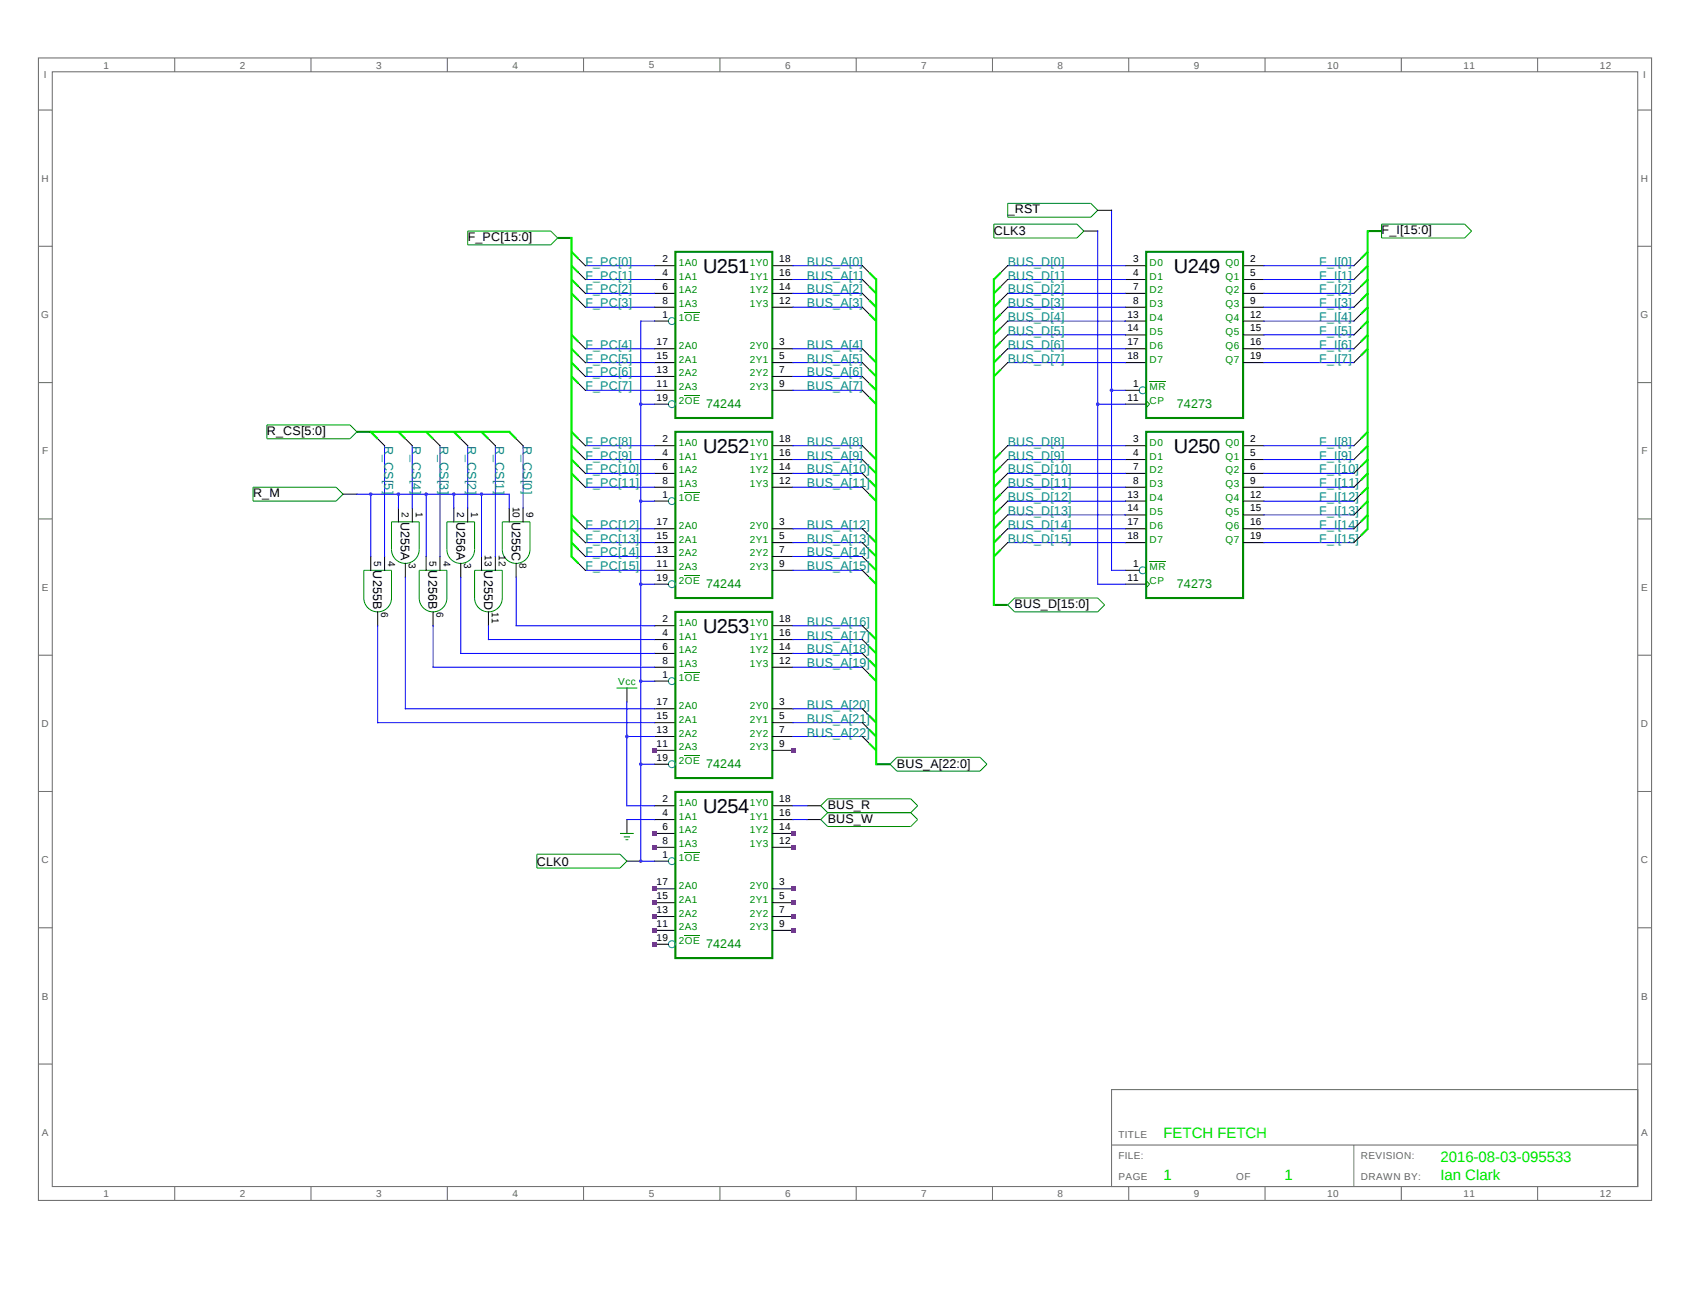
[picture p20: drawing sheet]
<svg xmlns="http://www.w3.org/2000/svg" width="279mm" height="216mm" viewBox="0 0 279 216" stroke-linecap="round" stroke-linejoin="round" font-family="sans-serif">
<defs><g id="words">
<g font-size="3.3">
<text x="116.2" y="45.1">U251</text>
<text x="194.1" y="45.1">U249</text>
<text x="116.2" y="74.8">U252</text>
<text x="194.1" y="74.8">U250</text>
<text x="116.2" y="104.6">U253</text>
<text x="116.2" y="134.3">U254</text>
</g>
<g font-size="2.5" fill="#0e0">
<text x="192.4" y="188.1">FETCH FETCH</text>
<text x="192.4" y="195">1</text>
<text x="212.4" y="195">1</text>
<text x="238.1" y="192.2">2016-08-03-095533</text>
<text x="238.1" y="195">Ian Clark</text>
</g>
<g font-size="2.1">
<text x="166.6" y="35.3">_RST</text>
<text x="77.3" y="39.9">F_PC[15:0]</text>
<text x="164.3" y="38.9">CLK3</text>
<text x="228.4" y="38.7">F_I[15:0]</text>
<text x="44.1" y="71.9">R_CS[5:0]</text>
<text x="41.8" y="82.2">R_M</text>
<text x="66.3" y="86.3" transform="rotate(90 66.3 86.3)">U255A</text>
<text x="75.4" y="86.3" transform="rotate(90 75.4 86.3)">U256A</text>
<text x="84.6" y="86.3" transform="rotate(90 84.6 86.3)">U255C</text>
<text x="61.7" y="94.3" transform="rotate(90 61.7 94.3)">U255B</text>
<text x="70.9" y="94.3" transform="rotate(90 70.9 94.3)">U256B</text>
<text x="80" y="94.3" transform="rotate(90 80 94.3)">U255D</text>
<text x="167.7" y="100.6">BUS_D[15:0]</text>
<text x="148.3" y="126.9">BUS_A[22:0]</text>
<text x="136.8" y="136">BUS_W</text>
<text x="136.8" y="133.7">BUS_R</text>
<text x="88.8" y="143.1">CLK0</text>
</g>
<g font-size="2.1" fill="#008b8b">
<text x="96.8" y="46.2">F_PC[1]</text>
<text x="96.8" y="43.9">F_PC[0]</text>
<text x="133.4" y="43.9">BUS_A[0]</text>
<text x="133.4" y="46.2">BUS_A[1]</text>
<text x="166.6" y="43.9">BUS_D[0]</text>
<text x="166.6" y="46.2">BUS_D[1]</text>
<text x="218.1" y="46.2">F_I[1]</text>
<text x="218.1" y="43.9">F_I[0]</text>
<text x="96.8" y="50.8">F_PC[3]</text>
<text x="96.8" y="48.5">F_PC[2]</text>
<text x="133.4" y="48.5">BUS_A[2]</text>
<text x="133.4" y="50.8">BUS_A[3]</text>
<text x="166.6" y="48.5">BUS_D[2]</text>
<text x="166.6" y="50.8">BUS_D[3]</text>
<text x="166.6" y="53.1">BUS_D[4]</text>
<text x="218.1" y="53.1">F_I[4]</text>
<text x="218.1" y="50.8">F_I[3]</text>
<text x="218.1" y="48.5">F_I[2]</text>
<text x="96.8" y="59.9">F_PC[5]</text>
<text x="96.8" y="57.7">F_PC[4]</text>
<text x="133.4" y="57.7">BUS_A[4]</text>
<text x="133.4" y="59.9">BUS_A[5]</text>
<text x="166.6" y="55.4">BUS_D[5]</text>
<text x="166.6" y="57.7">BUS_D[6]</text>
<text x="166.6" y="59.9">BUS_D[7]</text>
<text x="218.1" y="59.9">F_I[7]</text>
<text x="218.1" y="57.7">F_I[6]</text>
<text x="218.1" y="55.4">F_I[5]</text>
<text x="96.8" y="64.5">F_PC[7]</text>
<text x="96.8" y="62.2">F_PC[6]</text>
<text x="133.4" y="62.2">BUS_A[6]</text>
<text x="133.4" y="64.5">BUS_A[7]</text>
<text x="63.6" y="73.7" transform="rotate(90 63.6 73.7)">R_CS[5]</text>
<text x="68.2" y="73.7" transform="rotate(90 68.2 73.7)">R_CS[4]</text>
<text x="72.7" y="73.7" transform="rotate(90 72.7 73.7)">R_CS[3]</text>
<text x="77.3" y="73.7" transform="rotate(90 77.3 73.7)">R_CS[2]</text>
<text x="81.9" y="73.7" transform="rotate(90 81.9 73.7)">R_CS[1]</text>
<text x="86.5" y="73.7" transform="rotate(90 86.5 73.7)">R_CS[0]</text>
<text x="96.8" y="76">F_PC[9]</text>
<text x="96.8" y="73.7">F_PC[8]</text>
<text x="133.4" y="73.7">BUS_A[8]</text>
<text x="133.4" y="76">BUS_A[9]</text>
<text x="166.6" y="73.7">BUS_D[8]</text>
<text x="166.6" y="76">BUS_D[9]</text>
<text x="218.1" y="76">F_I[9]</text>
<text x="218.1" y="73.7">F_I[8]</text>
<text x="96.8" y="80.5">F_PC[11]</text>
<text x="96.8" y="78.3">F_PC[10]</text>
<text x="133.4" y="78.3">BUS_A[10]</text>
<text x="133.4" y="80.5">BUS_A[11]</text>
<text x="166.6" y="78.3">BUS_D[10]</text>
<text x="166.6" y="80.5">BUS_D[11]</text>
<text x="166.6" y="82.8">BUS_D[12]</text>
<text x="218.1" y="82.8">F_I[12]</text>
<text x="218.1" y="80.5">F_I[11]</text>
<text x="218.1" y="78.3">F_I[10]</text>
<text x="96.8" y="89.7">F_PC[13]</text>
<text x="96.8" y="87.4">F_PC[12]</text>
<text x="133.4" y="87.4">BUS_A[12]</text>
<text x="133.4" y="89.7">BUS_A[13]</text>
<text x="166.6" y="85.1">BUS_D[13]</text>
<text x="166.6" y="87.4">BUS_D[14]</text>
<text x="166.6" y="89.7">BUS_D[15]</text>
<text x="218.1" y="89.7">F_I[15]</text>
<text x="218.1" y="87.4">F_I[14]</text>
<text x="218.1" y="85.1">F_I[13]</text>
<text x="96.8" y="94.3">F_PC[15]</text>
<text x="96.8" y="92">F_PC[14]</text>
<text x="133.4" y="92">BUS_A[14]</text>
<text x="133.4" y="94.3">BUS_A[15]</text>
<text x="133.4" y="103.4">BUS_A[16]</text>
<text x="133.4" y="105.7">BUS_A[17]</text>
<text x="133.4" y="108">BUS_A[18]</text>
<text x="133.4" y="110.3">BUS_A[19]</text>
<text x="133.4" y="117.2">BUS_A[20]</text>
<text x="133.4" y="119.5">BUS_A[21]</text>
<text x="133.4" y="121.8">BUS_A[22]</text>
</g>
<g font-size="2.1" fill="#008b00">
<text x="116.7" y="67.4">74244</text>
<text x="194.6" y="67.4">74273</text>
<text x="116.7" y="97.1">74244</text>
<text x="194.6" y="97.1">74273</text>
<text x="116.7" y="126.9">74244</text>
<text x="116.7" y="156.7">74244</text>
</g>
<g font-size="1.7" fill="#666">
<text x="17.1" y="11.3">1</text>
<text x="39.7" y="11.3">2</text>
<text x="62.2" y="11.3">3</text>
<text x="84.7" y="11.3">4</text>
<text x="107.3" y="11.3">5</text>
<text x="129.8" y="11.3">6</text>
<text x="152.3" y="11.3">7</text>
<text x="174.9" y="11.3">8</text>
<text x="197.4" y="11.3">9</text>
<text x="219.4" y="11.3">10</text>
<text x="242" y="11.3">11</text>
<text x="264.5" y="11.3">12</text>
<text x="7.2" y="12.9">I</text>
<text x="271.7" y="12.9">I</text>
<text x="6.9" y="30.1">H</text>
<text x="271.3" y="30.1">H</text>
<text x="6.8" y="52.6">G</text>
<text x="271.2" y="52.6">G</text>
<text x="7" y="75.1">F</text>
<text x="271.4" y="75.1">F</text>
<text x="6.9" y="97.7">E</text>
<text x="271.3" y="97.7">E</text>
<text x="6.9" y="120.2">D</text>
<text x="271.3" y="120.2">D</text>
<text x="6.9" y="142.7">C</text>
<text x="271.3" y="142.7">C</text>
<text x="6.9" y="165.3">B</text>
<text x="271.3" y="165.3">B</text>
<text x="6.9" y="187.8">A</text>
<text x="184.9" y="191.6">FILE:</text>
<text x="184.9" y="188.1">TITLE</text>
<text x="225" y="191.6">REVISION:</text>
<text x="271.3" y="187.8">A</text>
<text x="17.1" y="197.9">1</text>
<text x="39.7" y="197.9">2</text>
<text x="62.2" y="197.9">3</text>
<text x="84.7" y="197.9">4</text>
<text x="107.3" y="197.9">5</text>
<text x="129.8" y="197.9">6</text>
<text x="152.3" y="197.9">7</text>
<text x="174.9" y="197.9">8</text>
<text x="184.9" y="195">PAGE</text>
<text x="197.4" y="197.9">9</text>
<text x="204.4" y="195">OF</text>
<text x="219.4" y="197.9">10</text>
<text x="225" y="195">DRAWN BY:</text>
<text x="242" y="197.9">11</text>
<text x="264.5" y="197.9">12</text>
</g>
<g font-size="1.7">
<text x="109.5" y="43.3">2</text>
<text x="109.5" y="47.9">6</text>
<text x="109.5" y="45.6">4</text>
<text x="128.8" y="43.3">18</text>
<text x="128.8" y="45.6">16</text>
<text x="128.8" y="47.9">14</text>
<text x="187.4" y="43.3">3</text>
<text x="187.4" y="47.9">7</text>
<text x="187.4" y="45.6">4</text>
<text x="206.7" y="43.3">2</text>
<text x="206.7" y="45.6">5</text>
<text x="206.7" y="47.9">6</text>
<text x="109.5" y="50.2">8</text>
<text x="109.5" y="52.5">1</text>
<text x="128.8" y="50.2">12</text>
<text x="186.4" y="52.5">13</text>
<text x="187.4" y="50.2">8</text>
<text x="206.7" y="50.2">9</text>
<text x="206.7" y="52.5">12</text>
<text x="108.5" y="57.1">17</text>
<text x="108.5" y="59.4">15</text>
<text x="128.8" y="57.1">3</text>
<text x="128.8" y="59.4">5</text>
<text x="186.4" y="59.4">18</text>
<text x="186.4" y="57.1">17</text>
<text x="186.4" y="54.8">14</text>
<text x="206.7" y="54.8">15</text>
<text x="206.7" y="57.1">16</text>
<text x="206.7" y="59.4">19</text>
<text x="108.5" y="63.9">11</text>
<text x="108.5" y="61.7">13</text>
<text x="128.8" y="61.7">7</text>
<text x="128.8" y="63.9">9</text>
<text x="187.4" y="63.9">1</text>
<text x="108.5" y="66.2">19</text>
<text x="186.4" y="66.2">11</text>
<text x="109.5" y="73.1">2</text>
<text x="109.5" y="77.7">6</text>
<text x="109.5" y="75.4">4</text>
<text x="128.8" y="73.1">18</text>
<text x="128.8" y="75.4">16</text>
<text x="128.8" y="77.7">14</text>
<text x="187.4" y="73.1">3</text>
<text x="187.4" y="77.7">7</text>
<text x="187.4" y="75.4">4</text>
<text x="206.7" y="73.1">2</text>
<text x="206.7" y="75.4">5</text>
<text x="206.7" y="77.7">6</text>
<text x="84.8" y="83.7" transform="rotate(90 84.8 83.7)">10</text>
<text x="109.5" y="80">8</text>
<text x="109.5" y="82.3">1</text>
<text x="128.8" y="80">12</text>
<text x="186.4" y="82.3">13</text>
<text x="187.4" y="80">8</text>
<text x="206.7" y="80">9</text>
<text x="206.7" y="82.3">12</text>
<text x="66.4" y="84.7" transform="rotate(90 66.4 84.7)">2</text>
<text x="68.7" y="84.7" transform="rotate(90 68.7 84.7)">1</text>
<text x="75.6" y="84.7" transform="rotate(90 75.6 84.7)">2</text>
<text x="77.9" y="84.7" transform="rotate(90 77.9 84.7)">1</text>
<text x="87" y="84.7" transform="rotate(90 87 84.7)">9</text>
<text x="108.5" y="86.8">17</text>
<text x="108.5" y="89.1">15</text>
<text x="128.8" y="86.8">3</text>
<text x="128.8" y="89.1">5</text>
<text x="186.4" y="89.1">18</text>
<text x="186.4" y="86.8">17</text>
<text x="186.4" y="84.6">14</text>
<text x="206.7" y="84.6">15</text>
<text x="206.7" y="86.8">16</text>
<text x="206.7" y="89.1">19</text>
<text x="61.9" y="92.7" transform="rotate(90 61.9 92.7)">5</text>
<text x="64.2" y="92.7" transform="rotate(90 64.2 92.7)">4</text>
<text x="67.6" y="93.1" transform="rotate(90 67.6 93.1)">3</text>
<text x="71" y="92.7" transform="rotate(90 71 92.7)">5</text>
<text x="73.3" y="92.7" transform="rotate(90 73.3 92.7)">4</text>
<text x="76.7" y="93.1" transform="rotate(90 76.7 93.1)">3</text>
<text x="80.2" y="91.7" transform="rotate(90 80.2 91.7)">13</text>
<text x="82.5" y="91.7" transform="rotate(90 82.5 91.7)">12</text>
<text x="85.9" y="93.1" transform="rotate(90 85.9 93.1)">8</text>
<text x="108.5" y="93.7">11</text>
<text x="108.5" y="91.4">13</text>
<text x="108.5" y="96">19</text>
<text x="128.8" y="91.4">7</text>
<text x="128.8" y="93.7">9</text>
<text x="186.4" y="96">11</text>
<text x="187.4" y="93.7">1</text>
<text x="63" y="101.2" transform="rotate(90 63 101.2)">6</text>
<text x="72.2" y="101.2" transform="rotate(90 72.2 101.2)">6</text>
<text x="81.3" y="101.2" transform="rotate(90 81.3 101.2)">11</text>
<text x="109.5" y="102.9">2</text>
<text x="109.5" y="107.4">6</text>
<text x="109.5" y="105.2">4</text>
<text x="128.8" y="102.9">18</text>
<text x="128.8" y="105.2">16</text>
<text x="128.8" y="107.4">14</text>
<text x="109.5" y="109.7">8</text>
<text x="109.5" y="112">1</text>
<text x="128.8" y="109.7">12</text>
<text x="108.5" y="116.6">17</text>
<text x="108.5" y="118.9">15</text>
<text x="128.8" y="116.6">3</text>
<text x="128.8" y="118.9">5</text>
<text x="108.5" y="123.5">11</text>
<text x="108.5" y="121.2">13</text>
<text x="108.5" y="125.8">19</text>
<text x="128.8" y="121.2">7</text>
<text x="128.8" y="123.5">9</text>
<text x="109.5" y="132.6">2</text>
<text x="109.5" y="137.2">6</text>
<text x="109.5" y="134.9">4</text>
<text x="128.8" y="132.6">18</text>
<text x="128.8" y="134.9">16</text>
<text x="128.8" y="137.2">14</text>
<text x="109.5" y="139.5">8</text>
<text x="109.5" y="141.8">1</text>
<text x="128.8" y="139.5">12</text>
<text x="108.5" y="146.4">17</text>
<text x="108.5" y="148.7">15</text>
<text x="128.8" y="146.4">3</text>
<text x="128.8" y="148.7">5</text>
<text x="108.5" y="153.2">11</text>
<text x="108.5" y="150.9">13</text>
<text x="108.5" y="155.5">19</text>
<text x="128.8" y="150.9">7</text>
<text x="128.8" y="153.2">9</text>
</g>
<g font-size="1.7" fill="#008b00">
<text x="112.2" y="43.9">1A0</text>
<text x="112.2" y="46.2">1A1</text>
<text x="124" y="43.9">1Y0</text>
<text x="124" y="46.2">1Y1</text>
<text x="190.1" y="43.9">D0</text>
<text x="190.1" y="46.2">D1</text>
<text x="202.6" y="43.9">Q0</text>
<text x="202.6" y="46.2">Q1</text>
<text x="112.2" y="50.8">1A3</text>
<text x="112.2" y="48.5">1A2</text>
<text x="112.2" y="53.1">1OE</text>
<text x="124" y="48.5">1Y2</text>
<text x="124" y="50.8">1Y3</text>
<text x="190.1" y="53.1">D4</text>
<text x="190.1" y="50.8">D3</text>
<text x="190.1" y="48.5">D2</text>
<text x="202.6" y="48.5">Q2</text>
<text x="202.6" y="50.8">Q3</text>
<text x="202.6" y="53.1">Q4</text>
<text x="112.2" y="57.7">2A0</text>
<text x="112.2" y="59.9">2A1</text>
<text x="124" y="57.7">2Y0</text>
<text x="124" y="59.9">2Y1</text>
<text x="190.1" y="59.9">D7</text>
<text x="190.1" y="57.7">D6</text>
<text x="190.1" y="55.4">D5</text>
<text x="202.6" y="55.4">Q5</text>
<text x="202.6" y="57.7">Q6</text>
<text x="202.6" y="59.9">Q7</text>
<text x="112.2" y="64.5">2A3</text>
<text x="112.2" y="62.2">2A2</text>
<text x="124" y="62.2">2Y2</text>
<text x="124" y="64.5">2Y3</text>
<text x="190.1" y="64.5">MR</text>
<text x="112.2" y="66.8">2OE</text>
<text x="190.1" y="66.8">CP</text>
<text x="112.2" y="73.7">1A0</text>
<text x="112.2" y="76">1A1</text>
<text x="124" y="73.7">1Y0</text>
<text x="124" y="76">1Y1</text>
<text x="190.1" y="73.7">D0</text>
<text x="190.1" y="76">D1</text>
<text x="202.6" y="73.7">Q0</text>
<text x="202.6" y="76">Q1</text>
<text x="112.2" y="80.5">1A3</text>
<text x="112.2" y="78.3">1A2</text>
<text x="112.2" y="82.8">1OE</text>
<text x="124" y="78.3">1Y2</text>
<text x="124" y="80.5">1Y3</text>
<text x="190.1" y="82.8">D4</text>
<text x="190.1" y="80.5">D3</text>
<text x="190.1" y="78.3">D2</text>
<text x="202.6" y="78.3">Q2</text>
<text x="202.6" y="80.5">Q3</text>
<text x="202.6" y="82.8">Q4</text>
<text x="112.2" y="87.4">2A0</text>
<text x="112.2" y="89.7">2A1</text>
<text x="124" y="87.4">2Y0</text>
<text x="124" y="89.7">2Y1</text>
<text x="190.1" y="89.7">D7</text>
<text x="190.1" y="87.4">D6</text>
<text x="190.1" y="85.1">D5</text>
<text x="202.6" y="85.1">Q5</text>
<text x="202.6" y="87.4">Q6</text>
<text x="202.6" y="89.7">Q7</text>
<text x="112.2" y="94.3">2A3</text>
<text x="112.2" y="92">2A2</text>
<text x="124" y="92">2Y2</text>
<text x="124" y="94.3">2Y3</text>
<text x="190.1" y="94.3">MR</text>
<text x="112.2" y="96.6">2OE</text>
<text x="190.1" y="96.6">CP</text>
<text x="112.2" y="103.4">1A0</text>
<text x="112.2" y="105.7">1A1</text>
<text x="124" y="103.4">1Y0</text>
<text x="124" y="105.7">1Y1</text>
<text x="102.2" y="113.2">Vcc</text>
<text x="112.2" y="110.3">1A3</text>
<text x="112.2" y="108">1A2</text>
<text x="112.2" y="112.6">1OE</text>
<text x="124" y="108">1Y2</text>
<text x="124" y="110.3">1Y3</text>
<text x="112.2" y="117.2">2A0</text>
<text x="112.2" y="119.5">2A1</text>
<text x="124" y="117.2">2Y0</text>
<text x="124" y="119.5">2Y1</text>
<text x="112.2" y="124">2A3</text>
<text x="112.2" y="121.8">2A2</text>
<text x="124" y="121.8">2Y2</text>
<text x="124" y="124">2Y3</text>
<text x="112.2" y="126.3">2OE</text>
<text x="112.2" y="133.2">1A0</text>
<text x="112.2" y="137.8">1A2</text>
<text x="112.2" y="135.5">1A1</text>
<text x="124" y="133.2">1Y0</text>
<text x="124" y="135.5">1Y1</text>
<text x="124" y="137.8">1Y2</text>
<text x="112.2" y="140.1">1A3</text>
<text x="112.2" y="142.4">1OE</text>
<text x="124" y="140.1">1Y3</text>
<text x="112.2" y="146.9">2A0</text>
<text x="112.2" y="149.2">2A1</text>
<text x="124" y="146.9">2Y0</text>
<text x="124" y="149.2">2Y1</text>
<text x="112.2" y="153.8">2A3</text>
<text x="112.2" y="151.5">2A2</text>
<text x="124" y="151.5">2Y2</text>
<text x="124" y="153.8">2Y3</text>
<text x="112.2" y="156.1">2OE</text>
</g>
</g></defs>
<g fill="none" stroke="#666" stroke-width=".17">
<path d="M6.3 9.6h266.7v188.8h-266.7zM6.3 18.2h2.3M8.6 11.9h262.2v184.3h-262.2zM28.9 9.6v2.3M51.4 9.6v2.3M74 9.6v2.3M96.5 9.6v2.3M119 9.6v2.3M141.5 9.6v2.3M164.1 9.6v2.3M186.6 9.6v2.3M209.1 9.6v2.3"/>
<path d="M231.7 9.6v2.3M254.2 9.6v2.3M270.8 18.2h2.2M6.3 40.7h2.3M270.8 40.7h2.2M6.3 63.3h2.3M270.8 63.3h2.2M6.3 85.8h2.3M270.8 85.8h2.2M6.3 108.3h2.3M270.8 108.3h2.2M6.3 130.8h2.3"/>
<path d="M270.8 130.8h2.2M6.3 153.4h2.3M270.8 153.4h2.2M6.3 175.9h2.3M270.8 175.9h2.2M28.9 196.2v2.2M51.4 196.2v2.2M74 196.2v2.2M96.5 196.2v2.2M119 196.2v2.2M141.5 196.2v2.2M164.1 196.2v2.2"/>
<path d="M183.8 180.1h87v16.1h-87zM183.8 189.3h87M186.6 196.2v2.2M209.1 196.2v2.2M223.8 189.3v6.9M231.7 196.2v2.2M254.2 196.2v2.2"/>
</g>
<g fill="none" stroke="#008b00" stroke-width=".17">
<path d="M77.3 38.2h13.8l1.1 1.1-1.1 1.2h-13.8zM164.3 37.1h13.7l1.2 1.1-1.2 1.1h-13.7zM166.6 33.6h13.7l1.2 1.2-1.2 1.1h-13.7zM228.4 37.1h13.7l1.2 1.1-1.2 1.1h-13.7zM113.2 51.7h2.6M44.1 70.2h13.8l1.1 1.2-1.1 1.1h-13.8zM113.2 65.4h2.6M189.5 66.2l.6 .6-.6 .6M190.1 63.1h2.7M41.8 80.5h13.8l1.1 1.2-1.1 1.1h-13.8zM60.1 94.3h4.6v4.6a2.29 2.29 0 0 1-2.3 2.3 2.29 2.29 0 0 1-2.3-2.3zM64.7 86.3h4.6v4.5a2.29 2.29 0 0 1-2.3 2.3 2.29 2.29 0 0 1-2.3-2.3z"/>
<path d="M69.3 94.3h4.6v4.6a2.29 2.29 0 0 1-2.3 2.3 2.29 2.29 0 0 1-2.3-2.3zM73.9 86.3h4.6v4.5a2.29 2.29 0 0 1-2.3 2.3 2.29 2.29 0 0 1-2.3-2.3zM78.5 94.3h4.5v4.6a2.29 2.29 0 0 1-2.2 2.3 2.29 2.29 0 0 1-2.3-2.3zM83 86.3h4.6v4.5a2.29 2.29 0 0 1-2.3 2.3 2.29 2.29 0 0 1-2.3-2.3zM113.2 81.4h2.6M113.2 95.1h2.6M167.7 98.9h13.8l1.1 1.1-1.1 1.2h-13.8l-1.1-1.2zM189.5 96l.6 .6-.6 .5M190.1 92.9h2.7M101.9 113.7h3.5M113.2 111.2h2.6M102.5 137.8h2.3"/>
<path d="M103.1 138.4h1.1M103.4 138.8h.5M113.2 124.9h2.6M136.8 134.3l-1.1 1.2 1.1 1.1h13.8l1.1-1.1-1.1-1.2M136.8 134.3h13.8M136.8 134.3l-1.1-1.1 1.1-1.1h13.8l1.1 1.1-1.1 1.1M147.1 126.3l1.2-1.1h13.7l1.2 1.1-1.2 1.2h-13.7zM88.8 141.2h13.7l1.1 1.2-1.1 1.1h-13.7zM113.2 140.9h2.6M113.2 154.7h2.6"/>
</g>
<path d="M92.2 39.3h2.3M226.1 38.2h2.3M111.7 41.6h16v27.5h-16zM189.5 41.6h16v27.5h-16zM59 71.4h2.3M111.7 71.4h16v27.5h-16zM189.5 71.4h16v27.5h-16zM111.7 101.2h16v27.4h-16zM164.3 100h2.3M111.7 130.9h16v27.5h-16zM144.9 126.3h2.2" fill="none" stroke="#008b00" stroke-width=".34"/>
<g fill="none" stroke="#000" stroke-width=".17">
<path d="M179.2 38.2h2.3M181.5 34.8h2.3M95.6 49.6l1.2 1.2M95.6 47.4l1.2 1.1M95.6 45.1l1.2 1.1M95.6 42.8l1.2 1.1M95.6 58.8l1.2 1.1M95.6 56.5l1.2 1.2M108.2 43.9h3.5M108.2 53.1h2.3M108.2 50.8h3.5M108.2 48.5h3.5"/>
<path d="M108.2 46.2h3.5M108.2 59.9h3.5M108.2 57.7h3.5M127.7 43.9h3.4M127.7 50.8h3.4M127.7 48.5h3.4M127.7 46.2h3.4M127.7 59.9h3.4M127.7 57.7h3.4M142.6 43.9l1.1 1.2M142.6 46.2l1.1 1.2M142.6 48.5l1.1 1.1"/>
<path d="M142.6 50.8l1.1 1.1M142.6 57.7l1.1 1.1M142.6 59.9l1.1 1.2M166.6 43.9l-1.1 1.2M166.6 46.2l-1.1 1.2M166.6 48.5l-1.1 1.1M166.6 50.8l-1.1 1.1M166.6 53.1l-1.1 1.1M166.6 55.4l-1.1 1.1M166.6 57.7l-1.1 1.1M166.6 59.9l-1.1 1.2M186.1 43.9h3.4"/>
<path d="M186.1 53.1h3.4M186.1 50.8h3.4M186.1 48.5h3.4M186.1 46.2h3.4M186.1 59.9h3.4M186.1 57.7h3.4M186.1 55.4h3.4M205.5 43.9h3.5M205.5 53.1h3.5M205.5 50.8h3.5M205.5 48.5h3.5M205.5 46.2h3.5"/>
<path d="M205.5 59.9h3.5M205.5 57.7h3.5M205.5 55.4h3.5M225 58.8l-1.2 1.1M225 56.5l-1.2 1.2M225 54.2l-1.2 1.2M225 51.9l-1.2 1.2M225 49.6l-1.2 1.2M225 47.4l-1.2 1.1M225 45.1l-1.2 1.1M225 42.8l-1.2 1.1M62.4 72.5l1.2 1.2"/>
<path d="M67 72.5l1.2 1.2M71.6 72.5l1.1 1.2M76.2 72.5l1.1 1.2M80.8 72.5l1.1 1.2M85.3 72.5l1.2 1.2M95.6 63.4l1.2 1.1M95.6 61.1l1.2 1.1M95.6 79.4l1.2 1.1M95.6 77.1l1.2 1.2M95.6 74.8l1.2 1.2M95.6 72.5l1.2 1.2M108.2 64.5h3.5"/>
<path d="M108.2 66.8h2.3M108.2 73.7h3.5M108.2 78.3h3.5M108.2 76h3.5M108.2 62.2h3.5M127.7 64.5h3.4M127.7 73.7h3.4M127.7 78.3h3.4M127.7 76h3.4M127.7 62.2h3.4M142.6 62.2l1.1 1.2M142.6 64.5l1.1 1.2"/>
<path d="M142.6 73.7l1.1 1.1M142.6 76l1.1 1.1M142.6 78.3l1.1 1.1M166.6 73.7l-1.1 1.1M166.6 76l-1.1 1.1M166.6 78.3l-1.1 1.1M186.1 64.5h2.2M186.1 66.8h3.4M186.1 73.7h3.4M186.1 78.3h3.4M186.1 76h3.4M205.5 73.7h3.5"/>
<path d="M205.5 78.3h3.5M205.5 76h3.5M225 79.4l-1.2 1.1M225 77.1l-1.2 1.2M225 74.8l-1.2 1.2M225 72.5l-1.2 1.2M56.7 81.7h2.3M61.3 92v2.3M63.6 92v2.3M65.9 84v2.3M67 93.1v2.3M68.2 84v2.3"/>
<path d="M70.4 92v2.3M72.7 92v2.3M75 84v2.3M76.2 93.1v2.3M77.3 84v2.3M79.6 92v2.3M81.9 92v2.3M84.2 84v2.3M85.3 93.1v2.3M86.5 84v2.3M95.6 93.1l1.2 1.2M95.6 90.8l1.2 1.2"/>
<path d="M95.6 88.6l1.2 1.1M95.6 86.3l1.2 1.1M108.2 82.8h2.3M108.2 80.5h3.5M108.2 94.3h3.5M108.2 96.6h2.3M108.2 89.7h3.5M108.2 87.4h3.5M108.2 92h3.5M127.7 80.5h3.4M127.7 94.3h3.4M127.7 89.7h3.4"/>
<path d="M127.7 87.4h3.4M127.7 92h3.4M142.6 80.5l1.1 1.2M142.6 87.4l1.1 1.2M142.6 89.7l1.1 1.1M142.6 92l1.1 1.1M142.6 94.3l1.1 1.1M166.6 80.5l-1.1 1.2M166.6 82.8l-1.1 1.2M166.6 85.1l-1.1 1.2M166.6 87.4l-1.1 1.2M166.6 89.7l-1.1 1.1"/>
<path d="M186.1 82.8h3.4M186.1 80.5h3.4M186.1 94.3h2.2M186.1 96.6h3.4M186.1 89.7h3.4M186.1 87.4h3.4M186.1 85.1h3.4M205.5 82.8h3.5M205.5 80.5h3.5M205.5 89.7h3.5M205.5 87.4h3.5M205.5 85.1h3.5"/>
<path d="M225 88.6l-1.2 1.1M225 86.3l-1.2 1.1M225 84l-1.2 1.1M225 81.7l-1.2 1.1M62.4 101.2v2.2M71.6 101.2v2.2M80.8 101.2v2.2M103.6 113.7v2.3M108.2 103.4h3.5M108.2 117.2h3.5M108.2 110.3h3.5M108.2 108h3.5"/>
<path d="M108.2 105.7h3.5M108.2 112.6h2.3M108.2 119.5h3.5M127.7 103.4h3.4M127.7 117.2h3.4M127.7 110.3h3.4M127.7 108h3.4M127.7 105.7h3.4M127.7 119.5h3.4M142.6 103.4l1.1 1.2M142.6 105.7l1.1 1.2M142.6 108l1.1 1.2"/>
<path d="M142.6 110.3l1.1 1.2M142.6 117.2l1.1 1.1M142.6 119.5l1.1 1.1M103.6 135.5v2.3M108.2 135.5h3.5M108.2 133.2h3.5M108.2 124h3.5M108.2 121.8h3.5M108.2 126.3h2.3M108.2 137.8h3.5M127.7 135.5h3.4M127.7 133.2h3.4"/>
<path d="M127.7 124h3.4M127.7 121.8h3.4M127.7 137.8h3.4M133.4 135.5h2.3M133.4 133.2h2.3M142.6 121.8l1.1 1.1M103.6 142.4h2.3M108.2 142.4h2.3M108.2 146.9h3.5M108.2 140.1h3.5M108.2 153.8h3.5M108.2 151.5h3.5"/>
<path d="M108.2 149.2h3.5M108.2 156.1h2.3M127.7 146.9h3.4M127.7 140.1h3.4M127.7 153.8h3.4M127.7 151.5h3.4M127.7 149.2h3.4"/>
</g>
<g fill="none" stroke="#008b8b" stroke-width=".17">
<circle cx="111.1" cy="53.1" r=".58"/>
<circle cx="111.1" cy="66.8" r=".58"/>
<circle cx="188.9" cy="64.5" r=".58"/>
<circle cx="111.1" cy="96.6" r=".58"/>
<circle cx="111.1" cy="82.8" r=".58"/>
<circle cx="188.9" cy="94.3" r=".58"/>
<circle cx="111.1" cy="112.6" r=".58"/>
<circle cx="111.1" cy="126.3" r=".58"/>
<circle cx="111.1" cy="142.4" r=".58"/>
<circle cx="111.1" cy="156.1" r=".58"/>
</g>
<g fill="none" stroke="#00f" stroke-width=".17">
<path d="M181.5 38.2v58.4h4.6M183.8 34.8v59.5h2.3M96.8 43.9h11.4M96.8 46.2h11.4M96.8 48.5h11.4M96.8 50.8h11.4M96.8 57.7h11.4M96.8 59.9h11.4M108.2 53.1h-2.3v89.3h2.3M131.1 43.9h11.5M131.1 46.2h11.5M131.1 48.5h11.5"/>
<path d="M131.1 50.8h11.5M131.1 57.7h11.5M131.1 59.9h11.5M166.6 43.9h19.5M166.6 46.2h19.5M166.6 48.5h19.5M166.6 50.8h19.5M166.6 53.1h19.5M166.6 55.4h19.5M166.6 57.7h19.5M166.6 59.9h19.5M209 43.9h14.8"/>
<path d="M209 46.2h14.8M209 48.5h14.8M209 50.8h14.8M209 53.1h14.8M209 55.4h14.8M209 57.7h14.8M209 59.9h14.8M63.6 73.7v18.3M68.2 73.7v10.3M72.7 73.7v18.3M77.3 73.7v10.3M81.9 73.7v18.3"/>
<path d="M86.5 73.7v10.3M96.8 64.5h11.4M96.8 73.7h11.4M96.8 76h11.4M96.8 78.3h11.4M96.8 62.2h11.4M105.9 66.8h2.3M131.1 64.5h11.5M131.1 73.7h11.5M131.1 76h11.5M131.1 78.3h11.5M131.1 62.2h11.5"/>
<path d="M166.6 73.7h19.5M166.6 76h19.5M166.6 78.3h19.5M181.5 66.8h4.6M183.8 64.5h2.3M209 73.7h14.8M209 76h14.8M209 78.3h14.8M59 81.7h25.2v2.3M61.3 81.7v10.3M65.9 81.7v2.3M67 95.4v21.8h41.2"/>
<path d="M70.4 81.7v10.3M75 81.7v2.3M76.2 95.4v12.6h32M79.6 81.7v10.3M85.3 95.4v8h22.9M96.8 94.3h11.4M96.8 80.5h11.4M96.8 87.4h11.4M96.8 89.7h11.4M96.8 92h11.4M105.9 96.6h2.3M105.9 82.8h2.3"/>
<path d="M131.1 94.3h11.5M131.1 80.5h11.5M131.1 87.4h11.5M131.1 89.7h11.5M131.1 92h11.5M166.6 80.5h19.5M166.6 82.8h19.5M166.6 85.1h19.5M166.6 87.4h19.5M166.6 89.7h19.5M209 80.5h14.8M209 82.8h14.8"/>
<path d="M209 85.1h14.8M209 87.4h14.8M209 89.7h14.8M62.4 103.4v16.1h45.8M71.6 103.4v6.9h36.6M80.8 103.4v2.3h27.4M103.6 116v17.2h4.6M105.9 112.6h2.3M131.1 103.4h11.5M131.1 105.7h11.5M131.1 108h11.5M131.1 110.3h11.5"/>
<path d="M131.1 117.2h11.5M131.1 119.5h11.5M103.6 121.8h4.6M103.6 135.5h4.6M105.9 126.3h2.3M131.1 121.8h11.5M131.1 133.2h2.3M131.1 135.5h2.3"/>
</g>
<g fill="none" stroke="#0e0" stroke-width=".34">
<path d="M94.5 39.3v52.7l1.1 1.1M226.1 38.2v49.2l-1.1 1.2M94.5 48.5l1.1 1.1M94.5 46.2l1.1 1.2M94.5 43.9l1.1 1.2M94.5 41.6l1.1 1.2M94.5 59.9l1.1 1.2M94.5 57.7l1.1 1.1M94.5 55.4l1.1 1.1M143.7 45.1l1.2 1.1v80.1M143.7 47.4l1.2 1.1M143.7 49.6l1.2 1.2"/>
<path d="M143.7 51.9l1.2 1.2M143.7 58.8l1.2 1.1M165.5 45.1l-1.2 1.1v53.8M165.5 47.4l-1.2 1.1M165.5 49.6l-1.2 1.2M165.5 51.9l-1.2 1.2M165.5 54.2l-1.2 1.2M165.5 56.5l-1.2 1.2M165.5 58.8l-1.2 1.1M226.1 57.7l-1.1 1.1M226.1 55.4l-1.1 1.1M226.1 53.1l-1.1 1.1"/>
<path d="M226.1 50.8l-1.1 1.1M226.1 48.5l-1.1 1.1M226.1 46.2l-1.1 1.2M226.1 43.9l-1.1 1.2M226.1 41.6l-1.1 1.2M62.4 72.5l-1.1-1.1h22.9l1.1 1.1M65.9 71.4l1.1 1.1M70.4 71.4l1.2 1.1M75 71.4l1.2 1.1M79.6 71.4l1.2 1.1M94.5 62.2l1.1 1.2M94.5 78.3l1.1 1.1"/>
<path d="M94.5 76l1.1 1.1M94.5 73.7l1.1 1.1M94.5 71.4l1.1 1.1M143.7 61.1l1.2 1.1M143.7 63.4l1.2 1.1M143.7 65.7l1.2 1.1M143.7 74.8l1.2 1.2M143.7 77.1l1.2 1.2M143.7 79.4l1.2 1.1M165.5 61.1l-1.2 1.1M165.5 74.8l-1.2 1.2M165.5 77.1l-1.2 1.2"/>
<path d="M165.5 79.4l-1.2 1.1M226.1 78.3l-1.1 1.1M226.1 76l-1.1 1.1M226.1 73.7l-1.1 1.1M226.1 71.4l-1.1 1.1M94.5 89.7l1.1 1.1M94.5 87.4l1.1 1.2M94.5 85.1l1.1 1.2M143.7 81.7l1.2 1.1M143.7 88.6l1.2 1.1M143.7 90.8l1.2 1.2M143.7 93.1l1.2 1.2"/>
<path d="M143.7 95.4l1.2 1.2M165.5 81.7l-1.2 1.1M165.5 84l-1.2 1.1M165.5 86.3l-1.2 1.1M165.5 88.6l-1.2 1.1M165.5 90.8l-1.2 1.2M226.1 85.1l-1.1 1.2M226.1 82.8l-1.1 1.2M226.1 80.5l-1.1 1.2M143.7 104.6l1.2 1.1M143.7 106.9l1.2 1.1M143.7 109.2l1.2 1.1"/>
<path d="M143.7 111.5l1.2 1.1M143.7 118.3l1.2 1.2M143.7 120.6l1.2 1.2M143.7 122.9l1.2 1.1"/>
</g>
<g fill="#a020f0">
<path d="M183.6 64.3h.4l.1 .2-.1 .2h-.4l-.1-.2z"/>
<path d="M181.3 66.6h.4l.1 .2-.1 .2h-.4l-.1-.2z"/>
</g>
<g fill="#f00">
<path d="M107.9 123.7h.7v.7h-.7z"/>
<path d="M130.8 123.7h.7v.7h-.7z"/>
<path d="M107.9 146.6h.7v.7h-.7z"/>
<path d="M107.9 139.7h.7v.7h-.7z"/>
<path d="M107.9 137.4h.7v.7h-.7z"/>
<path d="M107.9 153.5h.7v.6h-.7z"/>
<path d="M107.9 151.2h.7v.7h-.7z"/>
<path d="M107.9 148.9h.7v.7h-.7z"/>
<path d="M130.8 137.4h.7v.7h-.7z"/>
<path d="M130.8 139.7h.7v.7h-.7z"/>
<path d="M130.8 146.6h.7v.7h-.7z"/>
<path d="M130.8 148.9h.7v.7h-.7z"/>
<path d="M130.8 151.2h.7v.7h-.7z"/>
<path d="M130.8 153.5h.7v.6h-.7z"/>
<path d="M107.9 155.8h.7v.6h-.7z"/>
</g>
<g fill="#a020f0">
<path d="M105.7 126.1h.4l.1 .2-.1 .2h-.4l-.1-.2z"/>
<path d="M105.7 112.4h.4l.1 .2-.1 .2h-.4l-.1-.2z"/>
<path d="M105.7 96.4h.4l.1 .2-.1 .2h-.4l-.1-.2z"/>
<path d="M105.7 82.6h.4l.1 .2-.1 .3h-.4l-.1-.3z"/>
<path d="M105.7 66.6h.4l.1 .2-.1 .2h-.4l-.1-.2z"/>
<path d="M105.7 142.1h.4l.1 .3-.1 .2h-.4l-.1-.2z"/>
<path d="M103.4 121.5h.4l.1 .3-.1 .2h-.4v-.2z"/>
<path d="M61.1 81.5h.4l.1 .2-.1 .2h-.4l-.1-.2z"/>
<path d="M65.7 81.5h.4l.1 .2-.1 .2h-.4l-.1-.2z"/>
<path d="M70.3 81.5h.3l.1 .2-.1 .2h-.3l-.1-.2z"/>
<path d="M74.8 81.5h.4l.1 .2-.1 .2h-.4l-.1-.2z"/>
<path d="M79.4 81.5h.4l.1 .2-.1 .2h-.4l-.1-.2z"/>
</g>
<use href="#words"/>
</svg>
